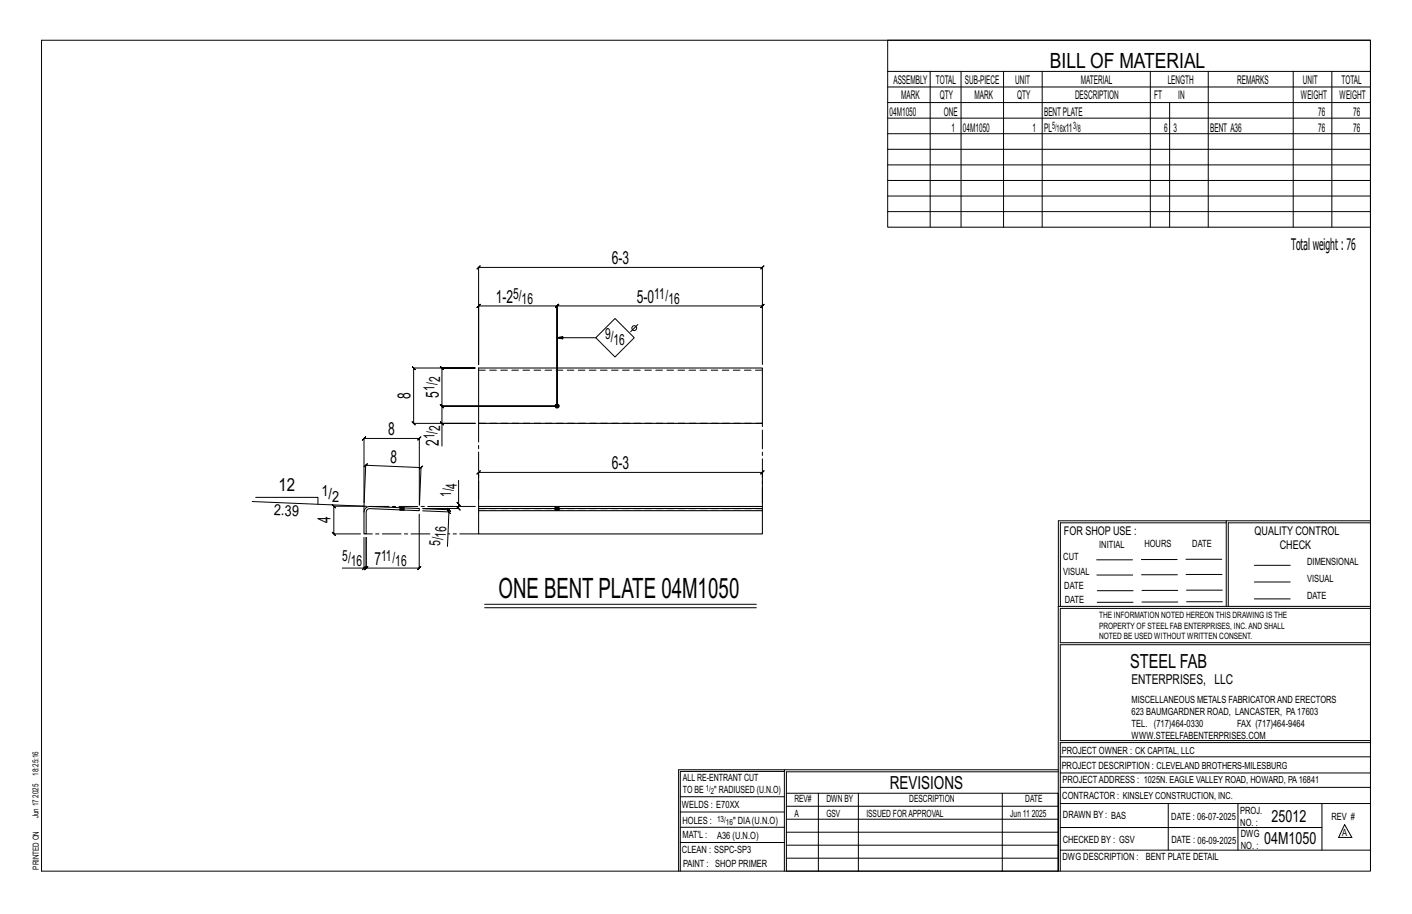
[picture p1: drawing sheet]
<svg xmlns="http://www.w3.org/2000/svg" width="432mm" height="279mm" viewBox="0 0 432 279" stroke-linecap="round" stroke-linejoin="round" font-family="sans-serif">
<defs><g id="words">
<text font-size="8.6" x="152.5" y="182.8">ONE BENT PLATE 04M1050</text>
<text font-size="6.4" x="321.1" y="20.7">BILL OF MATERIAL</text>
<text font-size="5.9" x="345.6" y="204.1">STEEL FAB</text>
<g font-size="5.5">
<text x="187.1" y="80.8">6-3</text>
<text x="151.6" y="92.5">1-2</text>
<text x="194.7" y="92.5">5-0</text>
<text x="125.5" y="122" transform="rotate(-90 125.5 122)">8</text>
<text x="134.2" y="121.5" transform="rotate(-90 134.2 121.5)">5</text>
<text x="118.7" y="133">8</text>
<text x="134.2" y="136.4" transform="rotate(-90 134.2 136.4)">2</text>
<text x="119.3" y="141.5" transform="rotate(2 119.3 141.5)">8</text>
<text x="187.1" y="143.4">6-3</text>
<text x="85.1" y="150">12</text>
<text x="101.1" y="160" transform="rotate(-90 101.1 160)">4</text>
<text x="114.5" y="172.7">7</text>
<text x="272.2" y="241.1">REVISIONS</text>
</g>
<g font-size="5.1">
<text x="388.9" y="251.3">25012</text>
<text x="386.6" y="258.1">04M1050</text>
</g>
<text font-size="4.9" x="394.8" y="76.4">Totalweight : 76</text>
<g font-size="4.7">
<text x="156.9" y="91.3">5/</text>
<text x="159.5" y="92.9">16</text>
<text x="200.1" y="91.3">11/</text>
<text x="204.4" y="92.9">16</text>
<text x="185" y="103.8">9/</text>
<text x="187.6" y="105.4">16</text>
<text x="132.9" y="119.5" transform="rotate(-90 132.9 119.5)">1/</text>
<text x="134.6" y="116.9" transform="rotate(-90 134.6 116.9)">2</text>
<text x="134.6" y="131.7" transform="rotate(-90 134.6 131.7)">2</text>
<text x="132.9" y="134.3" transform="rotate(-90 132.9 134.3)">1/</text>
<text x="139.7" y="149.3" transform="rotate(-90 139.7 149.3)">4</text>
<text x="98.3" y="151.7">1/</text>
<text x="101.6" y="153.4">2</text>
<text x="138" y="151.9" transform="rotate(-90 138 151.9)">1/</text>
<text x="83.7" y="157.5" transform="rotate(2 83.7 157.5)">2.39</text>
<text x="134.6" y="166.9" transform="rotate(-88 134.6 166.9)">5/</text>
<text x="136.4" y="164.4" transform="rotate(-88 136.4 164.4)">16</text>
<text x="104.7" y="171.4">5/</text>
<text x="107.3" y="173.1">16</text>
<text x="116.5" y="171.4">11/</text>
<text x="120.9" y="173.1">16</text>
</g>
<text font-size="4.2" x="346" y="209.1">ENTERPRISES, LLC</text>
<g font-size="3.7">
<text x="273.2" y="25.6">ASSEMBLY</text>
<text x="286.2" y="25.6">TOTAL</text>
<text x="295.1" y="25.6">SUB-PIECE</text>
<text x="310.4" y="25.6">UNIT</text>
<text x="330.5" y="25.6">MATERIAL</text>
<text x="357.1" y="25.6">LENGTH</text>
<text x="378.3" y="25.6">REMARKS</text>
<text x="398.4" y="25.6">UNIT</text>
<text x="410.2" y="25.6">TOTAL</text>
<text x="272.1" y="35.5">04M1050</text>
<text x="275.6" y="30.4">MARK</text>
<text x="287.4" y="30.4">QTY</text>
<text x="288.6" y="35.5">ONE</text>
<text x="298" y="30.4">MARK</text>
<text x="311" y="30.4">QTY</text>
<text x="319.3" y="35.5">BENTPLATE</text>
<text x="328.7" y="30.4">DESCRIPTION</text>
<text x="353" y="30.4">FT</text>
<text x="360.3" y="30.4">IN</text>
<text x="397.8" y="30.4">WEIGHT</text>
<text x="403.2" y="35.5">76</text>
<text x="409.6" y="30.4">WEIGHT</text>
<text x="413.8" y="35.5">76</text>
<text x="290.9" y="40.2">1</text>
<text x="294.5" y="40.2">04M1050</text>
<text x="315.8" y="40.2">1</text>
<text x="319.3" y="40.2">PL</text>
<text x="325" y="40.2">x11</text>
<text x="356" y="40.2">6</text>
<text x="358.9" y="40.2">3</text>
<text x="370.1" y="40.2">BENT A36</text>
<text x="403.2" y="40.2">76</text>
<text x="413.8" y="40.2">76</text>
<text x="325.3" y="163.4">FOR SHOP USE :</text>
<text x="383.7" y="163.4">QUALITY CONTROL</text>
<text x="391.4" y="167.8">CHECK</text>
</g>
<g font-size="3.1">
<text x="321.7" y="39.4">5/</text>
<text x="323.1" y="40.5">16</text>
<text x="328.2" y="39.4">3/</text>
<text x="329.6" y="40.5">8</text>
<text x="336.2" y="167.4">INITIAL</text>
<text x="350" y="167.1">HOURS</text>
<text x="364.6" y="167.2">DATE</text>
<text x="325.2" y="171.3">CUT</text>
<text x="399.8" y="172.8">DIMENSIONAL</text>
<text x="325.1" y="175.8">VISUAL</text>
<text x="399.8" y="177.9">VISUAL</text>
<text x="325.5" y="180">DATE</text>
<text x="325.7" y="184.4">DATE</text>
<text x="399.8" y="183.1">DATE</text>
<text x="346" y="215">MISCELLANEOUS METALS FABRICATORAND ERECTORS</text>
<text x="346" y="218.6">623 BAUMGARDNER ROAD, LANCASTER, PA17603</text>
<text x="346" y="225.8">WWW.STEELFABENTERPRISES.COM</text>
<text x="346" y="222.2">TEL. (717)464-0330</text>
<text x="378.3" y="222.2">FAX (717)464-9464</text>
<text x="324.7" y="230.5">PROJECT OWNER : CK CAPITAL, LLC</text>
<text x="208.8" y="238.8">ALL RE-ENTRANT CUT</text>
<text x="324.7" y="235.1">PROJECT DESCRIPTION : CLEVELAND BROTHERS-MILESBURG</text>
<text x="324.9" y="239.5">PROJECTADDRESS : 1025N. EAGLE VALLEY ROAD, HOWARD, PA16841</text>
<text x="208.8" y="242.5">TO BE</text>
<text x="218.4" y="242.5">&quot; RADIUSED (U.N.O)</text>
<text x="242.9" y="245.3">REV#</text>
<text x="252.7" y="245.3">DWN BY</text>
<text x="278.1" y="245.3">DESCRIPTION</text>
<text x="313.5" y="245.3">DATE</text>
<text x="324.9" y="244.2">CONTRACTOR : KINSLEY CONSTRUCTION, INC.</text>
<text x="208.5" y="247">WELDS : E70XX</text>
<text x="208.7" y="251.7">HOLES :</text>
<text x="224.2" y="251.8">&quot; DIA(U.N.O)</text>
<text x="242.9" y="249.9">A</text>
<text x="252.7" y="249.9">GSV</text>
<text x="264.9" y="249.9">ISSUED FORAPPROVAL</text>
<text x="309" y="249.9">Jun 11</text>
<text x="315.5" y="249.9">2025</text>
<text x="325.1" y="250">DRAWN BY : BAS</text>
<text x="358.2" y="250.5">DATE : 06-07-2025</text>
<text x="379.3" y="248.9">PROJ.</text>
<text x="407.2" y="250.5">REV #</text>
<text x="208.7" y="256.3">MAT'L :</text>
<text x="219.3" y="256.4">A36 (U.N.O)</text>
<text x="325" y="257.6">CHECKED BY : GSV</text>
<text x="358.3" y="257.7">DATE : 06-09-2025</text>
<text x="379.3" y="252.5">NO. :</text>
<text x="379.5" y="255.9">DWG</text>
<text x="410.5" y="255.5">A</text>
<text x="208.6" y="260.7">CLEAN : SSPC-SP3</text>
<text x="324.9" y="262.9">DWG DESCRIPTION :</text>
<text x="350.4" y="263">BENT PLATE DETAIL</text>
<text x="379.5" y="259.5">NO. :</text>
<text x="208.9" y="265">PAINT : SHOP PRIMER</text>
</g>
<g font-size="2.7">
<text x="336.1" y="189">THE INFORMATION NOTED HEREON THIS DRAWING IS THE</text>
<text x="336.1" y="195.4">NOTED BE USED WITHOUT WRITTEN CONSENT.</text>
<text x="336.1" y="192.2">PROPERTY OF STEEL FAB ENTERPRISES, INC.AND SHALL</text>
</g>
<g font-size="2.6">
<text x="215.9" y="241.8">1/</text>
<text x="217.4" y="242.7">2</text>
<text x="219.3" y="251.1">13/</text>
<text x="222" y="252.1">16</text>
</g>
<g font-size="2.5">
<text x="11.7" y="237.1" transform="rotate(-90 11.7 237.1)">18:25:16</text>
<text x="11.8" y="243.8" transform="rotate(-90 11.8 243.8)">2025</text>
<text x="11.8" y="250.1" transform="rotate(-90 11.8 250.1)">Jun 17</text>
<text x="11.9" y="265.8" transform="rotate(-90 11.9 265.8)">PRINTED ON</text>
</g>
</g></defs>
<g fill="none" stroke="#000" stroke-width=".31">
<path d="M12.7 12.3h406.4v254h-406.4zM271.5 12.3h147.6v57.2h-147.6zM271.5 21.8h147.6M271.5 26.6h147.6M271.5 31.4h147.6M271.5 36.1h147.6M284.5 21.8v47.7M293.9 21.8v47.7M306.9 21.8v47.7M318.7 21.8v47.7M351.8 21.8v47.7M357.7 31.4v38.1"/>
<path d="M369.5 21.8v47.7M395.5 21.8v47.7M407.3 21.8v47.7M271.5 40.9h147.6M271.5 45.6h147.6M271.5 50.4h147.6M271.5 55.2h147.6M271.5 59.9h147.6M271.5 64.7h147.6M195.1 99.2l-2.2 2.2M233.1 94.2v-12.5l.5-.5-1 1 .5-.5h-86.7l.5-.5-1 1 .5-.5v29.7v-17.9l-.5 .5 1-1-.5 .5h24l-.5 .5 1-1-.5 .5v30.6v-30.6l-.5 .5 1-1-.5 .5h62.7l-.5 .5 1-1-.5 .5v17.9M170.4 103.2l1.7 .4v-.7l-1.7 .3h11.8"/>
<path d="M182.2 103.2l5.9-5.8 5.9 5.8-5.9 5.9zM134.7 128.9l1 1zM135.2 129.4v-5.3l.5 .5-1-1 .5 .5h35.2h-35.2l.5 .5-1-1 .5 .5v-11.6l.5 .5-1-1 .5 .5h10.1h-18.8l-.5-.5 1 1-.5-.5v16.9l-.5-.5 1 1-.5-.5h18.8h-10.1v7M77.1 153.3l34.2 1.4M78.2 152h19v2.2M111.3 154.7h-9.2l-.5-.5 1 1-.5-.5v8.5l-.5-.5 1 1-.5-.5h8.2M111.3 153.7v-19.7l-.5 .5 1-1-.5 .5h16.9l-.5 .5 1-1-.5 .5v20.4M128.2 157.2v16.5l.5-.5-1 1 .5-.5h-16.2l.5-.5-1 1 .5-.5v-9.4v9.4l.5-.5-1 1 .5-.5h-.7M128.3 154.4l.5-11.5 .5-.4-1.1 .9 .6-.5-17-.7 .6-.5-1.1 1 .5-.5-.5 12.5M129.3 156.2l8 .3-.5 10.5M129.3 155.5l8 .3-.5-.5 1 1-.5-.5v.7M136.8 156l1 1z"/>
<path d="M139.7 153.6l1 1zM140.2 146.8v8h-3.5M140.2 154.1v1.3l-.5-.5 1 1-.5-.5h-10.9M146.4 153.8v-9.4l-.5 .5 1-1-.5 .5h86.7l-.5 .5 1-1-.5 .5v9.4M375 159.8h-50.7v25.6M375 159.2h-51.3l-.1 107.1M419.1 159.2h-44.1v26.2M419.1 159.8h-43.5v25.6M110.8 174.2l1-1zM111.3 164.3v9.4h-6.6M335.4 171.1h10.9M335.4 175.8h11"/>
<path d="M349 171h11M349.1 175.7h11M362.7 171h10.9M362.7 175.6h11M383.6 172.8h11M383.6 177.9h11M148.2 184.7h83.1M148.2 185.8h83.1M323.7 185.4h95.4M335.5 184.1h11M335.5 180.6h11M349.2 184h11"/>
<path d="M349.2 180.5h11M362.9 180.4h10.9M362.9 184h10.9M383.6 183.1h11M419.1 186h-94.9v10.5h94.9M419.1 197.1h-94.9v29.3h94.9v.6h-94.9v39.3M239.9 235.8h-31.9v30.5M239.9 235.3h-32.4v31M323.6 235.3h-83.7v31M323.6 235.9h-83.1v6.6M324.2 236.3h94.9M324.2 231.4h94.9"/>
<path d="M208 252.9h31.9M208 257.5h31.9M208 243.6h31.9M208 248.2h31.9M240.5 242.5h83.1v23.8h-83.1zM240.5 258.4h83.1M240.5 254.4h83.1M240.5 250.4h83.1M240.5 246.5h83.1M250.3 242.5v23.8M262.5 242.5v23.8M306.5 242.5v23.8"/>
<path d="M324.2 253h80.1M324.2 245.6h94.9M324.2 259.9h94.9M324.2 240.7h94.9M357.3 245.6v14.3M378.6 245.6v14.3M404.3 245.6v14.3M411.2 252.1l2.2 3.9h-4zM240.5 262.3h83.1"/>
<circle cx="194" cy="100.3" r=".74"/>
</g>
<g fill="#000" stroke="#000" stroke-width=".31">
<path d="M169.8 155.2h1.1z"/>
<circle cx="170.4" cy="124.1" r=".6"/>
</g>
<path d="M146.4 112.5h86.7v16.9h-86.7zM111.8 155.3l1.3-.5 15.1 .6v.7l-15.7-.5-.5 .9v6.7h-.7v-6.7zM122.3 155.9h.1M122.4 155.2h.1M123.5 155.9h.1M123.5 155.2v.1M146.4 155.4h86.7v.7h-86.7zM146.4 155.4v-.6h86.7v.6M146.4 156.1v7.1h86.7v-7.1M169.8 155.2h1.1" fill="none" stroke="#000" stroke-width=".32"/>
<g fill="none" stroke="#000" stroke-width=".31" stroke-dasharray="2 1.4">
<path d="M146.4 113.2h86.7M233.1 129.4h-86.7M122.4 155.2l-.1 .7M122.4 155.2h.1M122.5 155.2l-.2 .7M122.7 155.2h-.2l-.1 .7M122.9 155.9h-.2M123 155.2h.2v.7h-.3zM123 155.2h-.3v.7h-.2M123.2 155.2h.2l-.1 .7h-.1M123.4 155.2l-.1 .7M123.5 155.2h.1"/>
<path d="M123.5 155.9h.1M123.5 155.9v-.6M169.8 155.9h.6M169.8 155.2v.7v-.7M169.9 155.9h-.1M170.1 155.9v-.7M170.1 155.9h-.2v-.7M170.1 155.2h.1M170.4 155.2v.7h-.3M170.4 155.9h.5M170.6 155.2v.7h-.2M170.8 155.2v.7h-.2"/>
<path d="M170.9 155.9h-.1M170.9 155.2v.7v-.7M233.1 155.5h-86.7"/>
<circle cx="170.4" cy="124.1" r=".6"/>
</g>
<path d="M146.4 129.4v25.4l-35.1-.1M111.3 156.5v-1.8M233.1 154.8v-25.4M131.5 163.2h-19.5M146.4 163.2h-9.4" fill="none" stroke="#000" stroke-width=".31" stroke-dasharray="5.8 1 1 1"/>
<use href="#words"/>
</svg>
